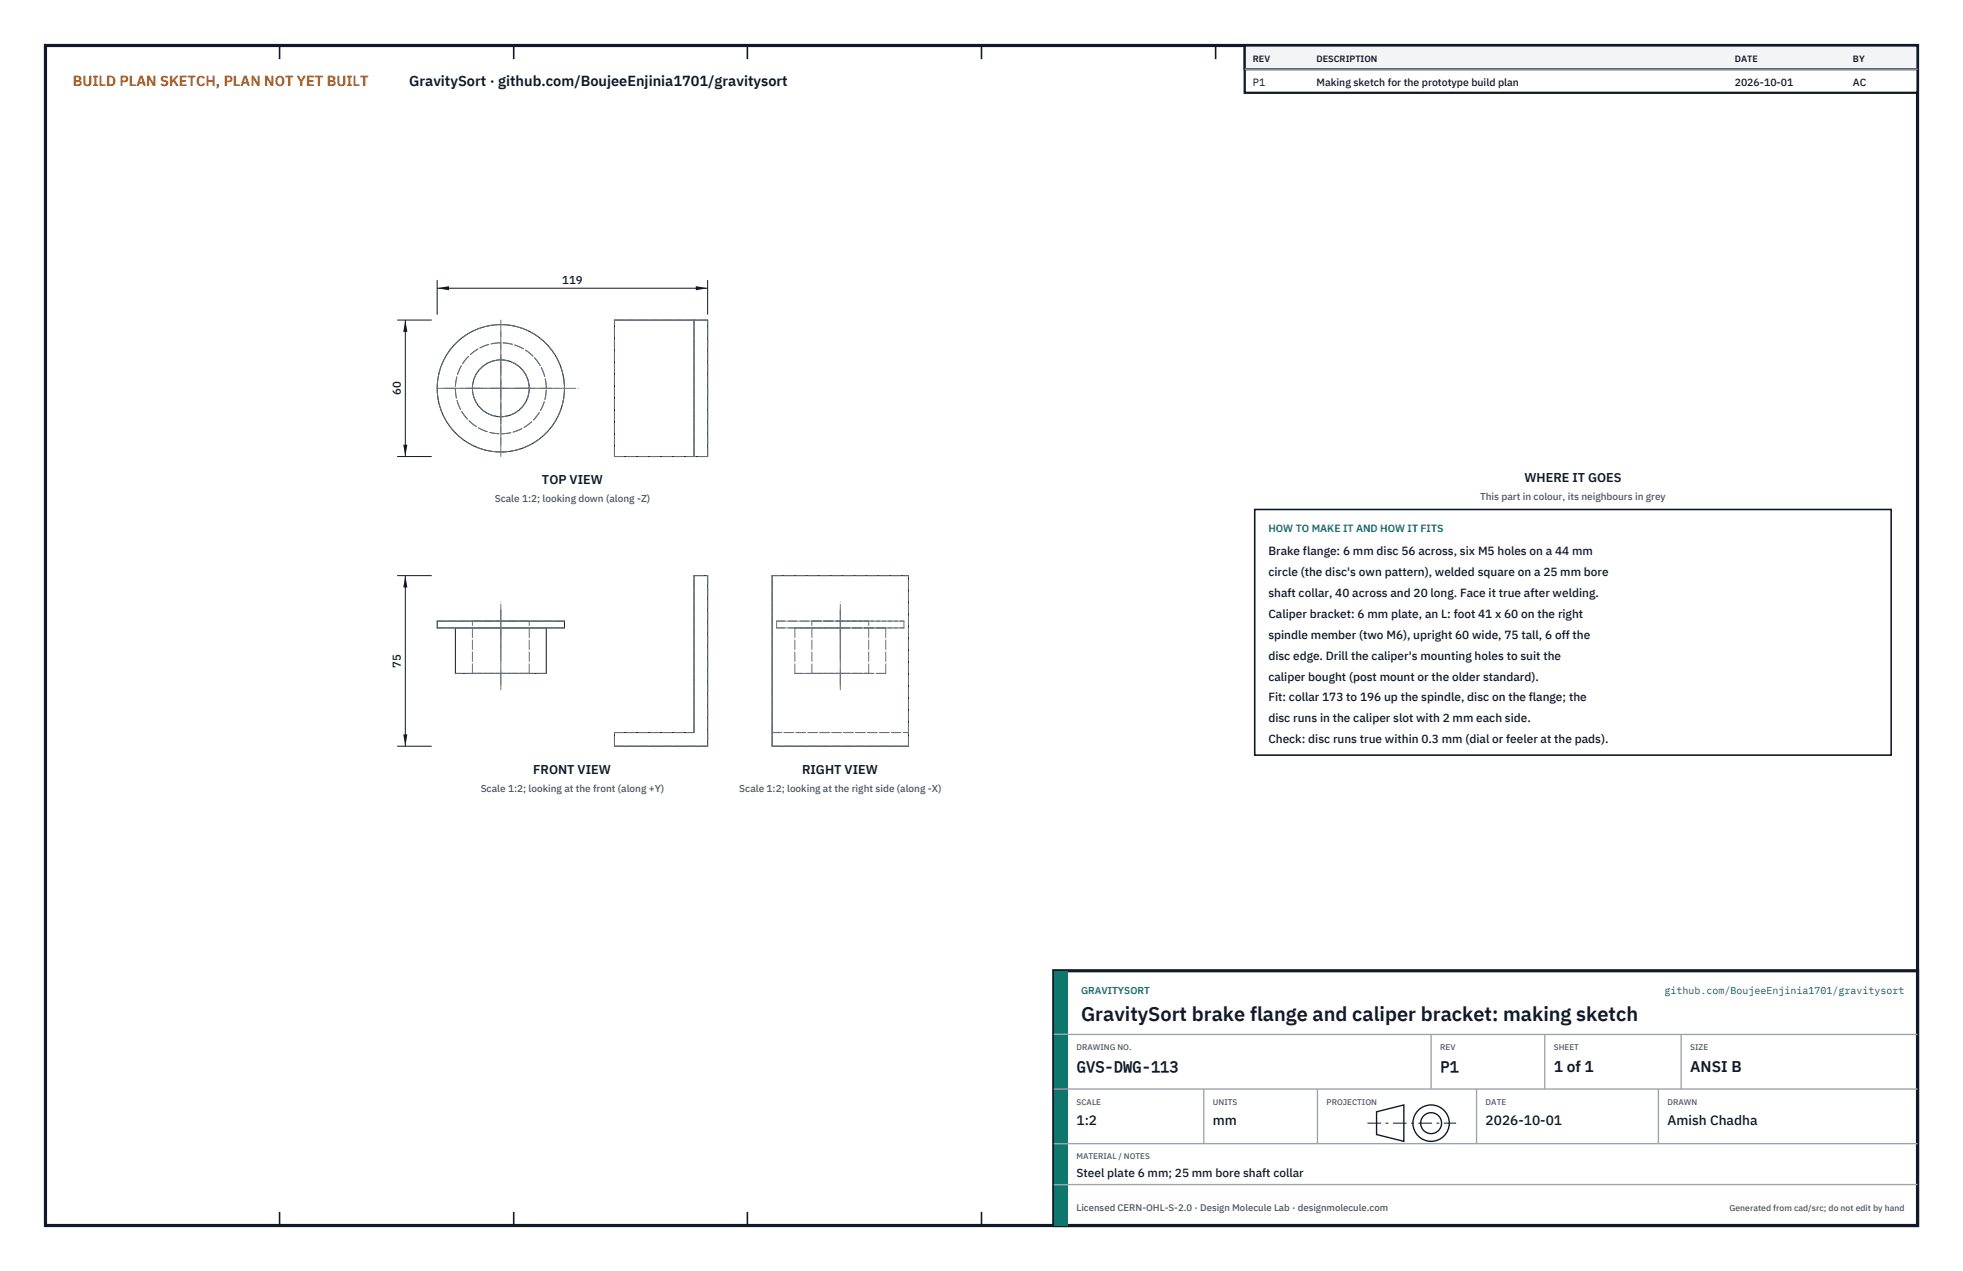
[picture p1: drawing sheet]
<svg xmlns="http://www.w3.org/2000/svg" width="432mm" height="279mm" viewBox="0 0 432 279" stroke-linecap="round" stroke-linejoin="round" font-family="sans-serif">
<defs><g id="words">
<text font-size="4.4" fill="#111827" x="237.8" y="224.4">GravitySort brake flange and caliper bracket: making sketch</text>
<g font-size="3.4" fill="#111827">
<text x="236.8" y="235.6">GVS-DWG-113</text>
<text x="316.8" y="235.6">P1</text>
<text x="341.8" y="235.6">1 of 1</text>
<text x="371.8" y="235.6">ANSI B</text>
</g>
<text font-size="3.2" fill="#b45309" x="16" y="19">BUILD PLAN SKETCH, PLAN NOT YET BUILT</text>
<text font-size="3.2" fill="#111827" x="90" y="19">GravitySort · github.com/BoujeeEnjinia1701/gravitysort</text>
<g font-size="3" fill="#111827">
<text x="236.8" y="247.2">1:2</text>
<text x="266.8" y="247.2">mm</text>
<text x="326.8" y="247.2">2026-10-01</text>
<text x="366.8" y="247.2">Amish Chadha</text>
</g>
<g font-size="2.8" fill="#111827">
<text x="119.2" y="106.4">TOP VIEW</text>
<text x="335.3" y="106">WHERE IT GOES</text>
<text x="117.3" y="170.1">FRONT VIEW</text>
<text x="176.4" y="170.1">RIGHT VIEW</text>
</g>
<g font-size="2.6" fill="#111827">
<text x="279" y="122">Brake flange: 6 mm disc 56 across, six M5 holes on a 44 mm</text>
<text x="279" y="126.6">circle (the disc's own pattern), welded square on a 25 mm bore</text>
<text x="279" y="131.2">shaft collar, 40 across and 20 long. Face it true after welding.</text>
<text x="279" y="135.8">Caliper bracket: 6 mm plate, an L: foot 41 x 60 on the right</text>
<text x="279" y="140.4">spindle member (two M6), upright 60 wide, 75 tall, 6 off the</text>
<text x="279" y="145">disc edge. Drill the caliper's mounting holes to suit the</text>
<text x="279" y="149.6">caliper bought (post mount or the older standard).</text>
<text x="279" y="154.2">Fit: collar 173 to 196 up the spindle, disc on the flange; the</text>
<text x="279" y="158.8">disc runs in the caliper slot with 2 mm each side.</text>
<text x="279" y="163.4">Check: disc runs true within 0.3 mm (dial or feeler at the pads).</text>
<text x="236.8" y="258.8">Steel plate 6 mm; 25 mm bore shaft collar</text>
</g>
<g font-size="2.5" fill="#111827">
<text x="123.7" y="62.4">119</text>
<text x="88.2" y="86.9" transform="rotate(-90 88.2 86.9)">60</text>
<text x="88.2" y="146.8" transform="rotate(-90 88.2 146.8)">75</text>
</g>
<g font-size="2.3" fill="#111827">
<text x="275.6" y="18.8">P1</text>
<text x="289.6" y="18.8">Making sketch for the prototype build plan</text>
<text x="381.6" y="18.8">2026-10-01</text>
<text x="407.6" y="18.8">AC</text>
</g>
<text font-size="2.3" fill="#0f766e" x="279" y="117">HOW TO MAKE IT AND HOW IT FITS</text>
<g font-size="2.2" fill="#4b5563">
<text x="108.8" y="110.4">Scale 1:2; looking down (along -Z)</text>
<text x="325.6" y="110">This part in colour, its neighbours in grey</text>
<text x="105.7" y="174.1">Scale 1:2; looking at the front (along +Y)</text>
<text x="162.6" y="174.1">Scale 1:2; looking at the right side (along -X)</text>
</g>
<g font-size="2.2" fill="#0f766e">
<text x="237.8" y="218.4">GRAVITYSORT</text>
<text x="366.2" y="218.4">github.com/BoujeeEnjinia1701/gravitysort</text>
</g>
<text font-size="2.1" fill="#4b5563" x="236.8" y="266.2">Licensed CERN-OHL-S-2.0 · Design Molecule Lab · designmolecule.com</text>
<g font-size="2" fill="#111827">
<text x="275.6" y="13.6">REV</text>
<text x="289.6" y="13.6">DESCRIPTION</text>
<text x="381.6" y="13.6">DATE</text>
<text x="407.6" y="13.6">BY</text>
</g>
<text font-size="1.9" fill="#4b5563" x="380.4" y="266.2">Generated from cad/src; do not edit by hand</text>
<g font-size="1.8" fill="#4b5563">
<text x="236.8" y="230.8">DRAWING NO.</text>
<text x="316.8" y="230.8">REV</text>
<text x="341.8" y="230.8">SHEET</text>
<text x="371.8" y="230.8">SIZE</text>
<text x="236.8" y="242.8">SCALE</text>
<text x="266.8" y="242.8">UNITS</text>
<text x="291.8" y="242.8">PROJECTION</text>
<text x="326.8" y="242.8">DATE</text>
<text x="366.8" y="242.8">DRAWN</text>
<text x="236.8" y="254.8">MATERIAL / NOTES</text>
</g>
</g></defs>
<path d="M10 10h411.8v259.4h-411.8z" fill="none" stroke="#111827" stroke-width=".7" stroke-linecap="butt"/>
<g fill="none" stroke="#111827" stroke-width=".35">
<path d="M61.5 10v3M113 10v3M164.4 10v3M215.9 10v3M267.4 10v3M318.9 10v3M370.3 10v3M61.5 266.4v3M113 266.4v3M164.4 266.4v3M215.9 266.4v3M267.4 266.4v3"/>
<path d="M318.9 266.4v3M370.3 266.4v3"/>
</g>
<g fill="none" stroke="#111727" stroke-width=".22">
<path d="M135.2 70.4h20.5v30h-20.5zM152.7 70.4v30M96.2 136.5h28v1.5h-28zM100.2 138v10h20v-10M152.7 126.5h3v37.5h-20.5v-3h17.5zM169.8 126.5h30v37.5h-30z"/>
<circle cx="110.2" cy="85.4" r="14"/>
<circle cx="110.2" cy="85.4" r="6.3"/>
</g>
<g fill="none" stroke="#6a7180" stroke-width=".22" stroke-dasharray="2.1 .5">
<path d="M135.2 70.4h20.5M135.2 100.4v-30M135.2 100.4h20.5M152.7 100.4v-30M155.7 100.4v-30M100.2 138h20M103.9 136.5h12.5M116.4 136.5h-12.5M120.2 138h-20M124.2 136.5h-28M124.2 138h-28M152.7 126.5h3"/>
<path d="M155.7 126.5v37.5M169.8 126.5h30M170.8 136.5h14M170.8 138h14M170.8 138v-1.5M174.8 138h10M178.6 136.5h6.2M184.8 136.5h14M184.8 138h14M184.8 136.5h6.3M184.8 138h10M191.1 136.5h-12.5"/>
<path d="M194.8 138h-20M198.8 136.5h-28M198.8 138h-28M198.8 138v-1.5M103.9 148h12.5M103.9 148v-11.5M116.4 148v-11.5M116.4 148h-12.5M120.2 148h-20M174.8 148h10M174.8 148v-10M178.6 148h6.2"/>
<path d="M178.6 148v-11.5M184.8 148h6.3M184.8 148h10M191.1 148h-12.5M191.1 148v-11.5M194.8 148h-20M194.8 148v-10M135.2 164v-3M135.2 164h20.5M135.2 161h17.5M152.7 161v-34.5M169.8 164v-3"/>
<path d="M169.8 161h30M169.8 164h30M169.8 161v-34.5M199.8 164v-3M199.8 161v-34.5"/>
<circle cx="110.2" cy="85.4" r="14"/>
<circle cx="110.2" cy="85.4" r="10"/>
<circle cx="110.2" cy="85.4" r="6.3"/>
</g>
<path d="M96.2 85.4h31.5M97.7 85.4h25M102.4 85.4h15.6M110.2 97.9v-25M110.2 93.2v-15.6M110.2 100.4v-30M110.2 151.6v-17.2M110.2 150.6v-16.6M110.2 142.3v-10.1M184.8 151.6v-17.2M184.8 150.6v-16.6M184.8 142.3v-10.1" fill="none" stroke="#6a7180" stroke-width=".22" stroke-dasharray="4.2 .5 0 .5"/>
<path d="M96.2 61.6v7.6M96.2 63.4h59.5M155.7 61.6v7.6" fill="none" stroke="#111827" stroke-width=".22"/>
<path d="M96.2 63.4l2.6-.5v.9zM153.1 62.9v.9l2.6-.4z" fill="#111827"/>
<path d="M87.4 70.4h7.6M89.2 70.4v30M87.4 100.4h7.6" fill="none" stroke="#111827" stroke-width=".22"/>
<path d="M89.2 70.4l-.5 2.6h.9zM88.7 97.8h.9l-.4 2.6z" fill="#111827"/>
<path d="M87.4 126.5h7.6M89.2 126.5v37.5M87.4 164h7.6" fill="none" stroke="#111827" stroke-width=".22"/>
<path d="M89.2 126.5l-.5 2.6h.9zM88.7 161.4h.9l-.4 2.6z" fill="#111827"/>
<path d="M276 112h140v54h-140z" fill="#fff" stroke="#111827" stroke-width=".35"/>
<path d="M273.8 10h148v10.4h-148z" fill="#fff" stroke="#111827" stroke-width=".5"/>
<path d="M273.8 10h148v5.2h-148z" fill="#f3f4f6" stroke="#111827" stroke-width=".5"/>
<path d="M273.8 15.2h148" fill="none" stroke="#9ca3af" stroke-width=".3"/>
<path d="M231.8 213.4h190v56h-190z" fill="#fff" stroke="#111827" stroke-width=".7" stroke-linecap="butt"/>
<path d="M231.8 213.4h3v56h-3z" fill="#0f766e"/>
<path d="M231.8 227.4h190M231.8 239.4h190M264.8 239.4v12M289.8 239.4v12M314.8 227.4v12M324.8 239.4v12M339.8 227.4v12M364.8 239.4v12M369.8 227.4v12M231.8 251.4h190M231.8 260.4h190" fill="none" stroke="#9ca3af" stroke-width=".3"/>
<g fill="none" stroke="#111827" stroke-width=".3">
<path d="M302.8 244.4l6-1.5v8l-6-1.5z"/>
<circle cx="314.8" cy="246.9" r="4"/>
<circle cx="314.8" cy="246.9" r="2.3"/>
</g>
<path d="M300.8 246.9h19.5" fill="none" stroke="#111827" stroke-width=".22" stroke-dasharray="3 1 .6 1" stroke-linecap="butt"/>
<use href="#words"/>
</svg>
